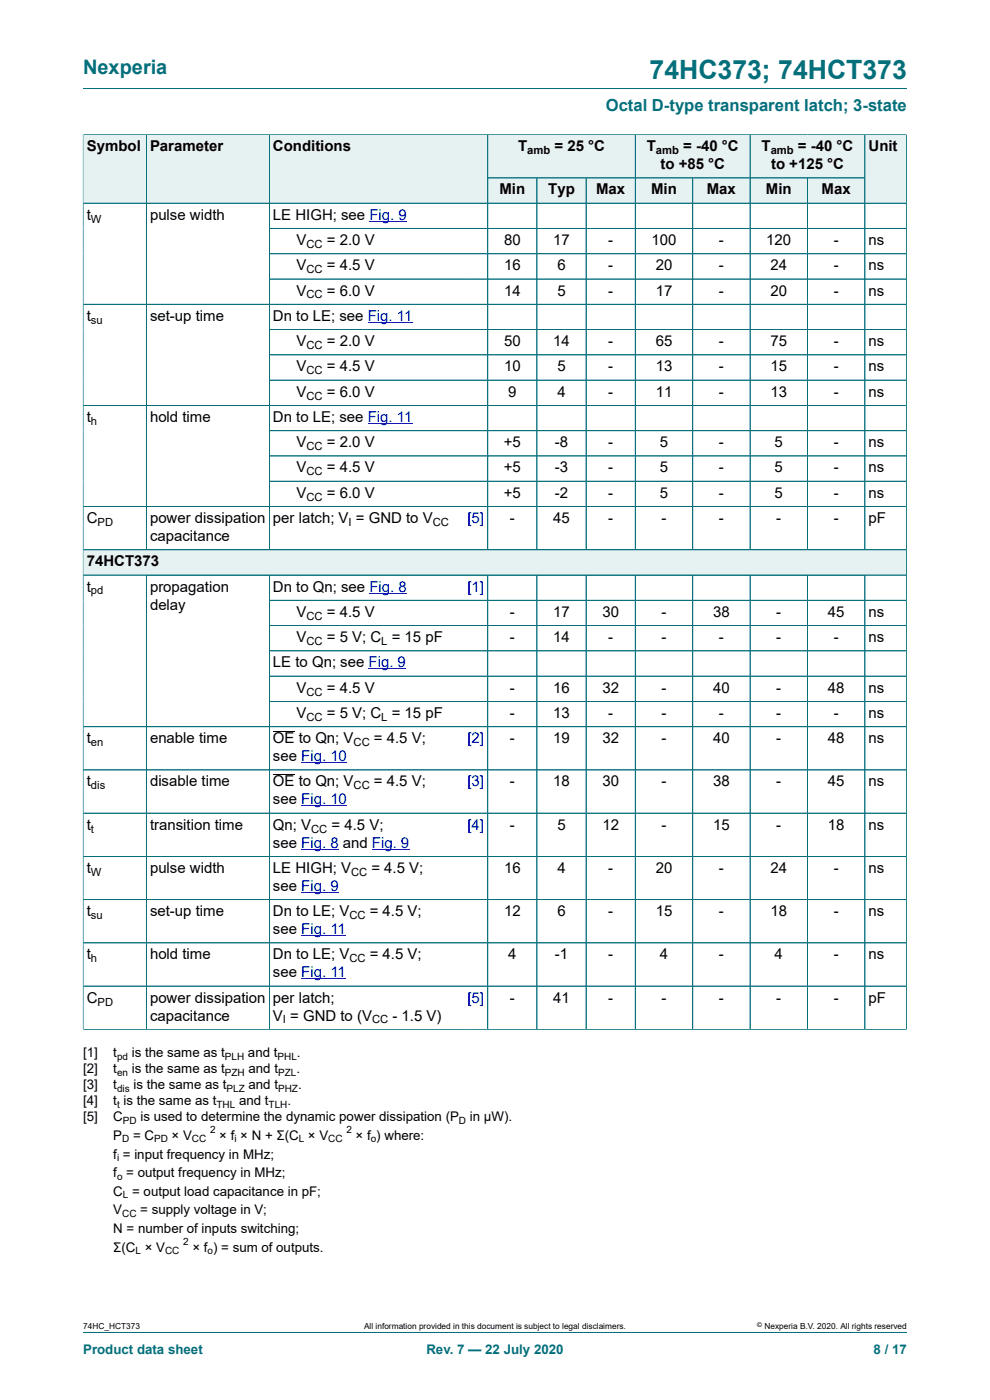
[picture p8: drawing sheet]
<svg xmlns="http://www.w3.org/2000/svg" width="210mm" height="297mm" viewBox="0 0 210 297" stroke-linecap="round" stroke-linejoin="round" font-family="sans-serif">
<defs><g id="words">
<text font-size="5.6" fill="#036f7b" x="137.8" y="16.8">74HC373; 74HCT373</text>
<text font-size="4.2" fill="#036f7b" x="17.6" y="15.6">Nexperia</text>
<text font-size="3.5" fill="#036f7b" x="128.5" y="23.7">Octal D-type transparent latch; 3-state</text>
<g font-size="3.2">
<text x="18.4" y="32.1">Symbol</text>
<text x="31.8" y="32.1">Parameter</text>
<text x="57.9" y="32.1">Conditions</text>
<text x="109.9" y="32.1">T</text>
<text x="117.6" y="32.1">= 25 °C</text>
<text x="137.2" y="32.1">T</text>
<text x="140.1" y="35.9">to +85 °C</text>
<text x="144.9" y="32.1">= -40 °C</text>
<text x="161.6" y="32.1">T</text>
<text x="163.6" y="35.9">to +125 °C</text>
<text x="169.3" y="32.1">= -40 °C</text>
<text x="184.2" y="32.1">Unit</text>
<text x="105.9" y="41.3">Min</text>
<text x="116.3" y="41.3">Typ</text>
<text x="126.5" y="41.3">Max</text>
<text x="138.1" y="41.3">Min</text>
<text x="149.9" y="41.3">Max</text>
<text x="162.5" y="41.3">Min</text>
<text x="174.3" y="41.3">Max</text>
<text x="18.4" y="46.6">t</text>
<text x="31.8" y="46.6">pulse width</text>
<text x="57.9" y="46.6">LE HIGH; see Fig. 9</text>
<text x="62.9" y="52">V</text>
<text x="69.3" y="52">= 2.0 V</text>
<text x="106.9" y="52">80</text>
<text x="117.3" y="52">17</text>
<text x="129" y="52">-</text>
<text x="138.2" y="52">100</text>
<text x="152.5" y="52">-</text>
<text x="162.6" y="52">120</text>
<text x="176.8" y="52">-</text>
<text x="184.2" y="52">ns</text>
<text x="62.9" y="57.3">V</text>
<text x="69.3" y="57.3">= 4.5 V</text>
<text x="106.9" y="57.3">16</text>
<text x="118.2" y="57.3">6</text>
<text x="129" y="57.3">-</text>
<text x="139.1" y="57.3">20</text>
<text x="152.5" y="57.3">-</text>
<text x="163.4" y="57.3">24</text>
<text x="176.8" y="57.3">-</text>
<text x="184.2" y="57.3">ns</text>
<text x="62.9" y="62.7">V</text>
<text x="69.3" y="62.7">= 6.0 V</text>
<text x="106.9" y="62.7">14</text>
<text x="118.2" y="62.7">5</text>
<text x="129" y="62.7">-</text>
<text x="139.1" y="62.7">17</text>
<text x="152.5" y="62.7">-</text>
<text x="163.4" y="62.7">20</text>
<text x="176.8" y="62.7">-</text>
<text x="184.2" y="62.7">ns</text>
<text x="18.4" y="68.1">t</text>
<text x="31.8" y="68.1">set-up time</text>
<text x="57.9" y="68.1">Dn to LE; see Fig. 11</text>
<text x="62.9" y="73.4">V</text>
<text x="69.3" y="73.4">= 2.0 V</text>
<text x="106.9" y="73.4">50</text>
<text x="117.3" y="73.4">14</text>
<text x="129" y="73.4">-</text>
<text x="139.1" y="73.4">65</text>
<text x="152.5" y="73.4">-</text>
<text x="163.4" y="73.4">75</text>
<text x="176.8" y="73.4">-</text>
<text x="184.2" y="73.4">ns</text>
<text x="62.9" y="78.8">V</text>
<text x="69.3" y="78.8">= 4.5 V</text>
<text x="106.9" y="78.8">10</text>
<text x="118.2" y="78.8">5</text>
<text x="129" y="78.8">-</text>
<text x="139.1" y="78.8">13</text>
<text x="152.5" y="78.8">-</text>
<text x="163.4" y="78.8">15</text>
<text x="176.8" y="78.8">-</text>
<text x="184.2" y="78.8">ns</text>
<text x="18.4" y="89.5">t</text>
<text x="31.8" y="89.5">hold time</text>
<text x="57.9" y="89.5">Dn to LE; see Fig. 11</text>
<text x="62.9" y="84.1">V</text>
<text x="69.3" y="84.1">= 6.0 V</text>
<text x="107.8" y="84.1">9</text>
<text x="118.2" y="84.1">4</text>
<text x="129" y="84.1">-</text>
<text x="139.1" y="84.1">11</text>
<text x="152.5" y="84.1">-</text>
<text x="163.4" y="84.1">13</text>
<text x="176.8" y="84.1">-</text>
<text x="184.2" y="84.1">ns</text>
<text x="62.9" y="94.9">V</text>
<text x="69.3" y="94.9">= 2.0 V</text>
<text x="106.9" y="94.9">+5</text>
<text x="117.7" y="94.9">-8</text>
<text x="129" y="94.9">-</text>
<text x="140" y="94.9">5</text>
<text x="152.5" y="94.9">-</text>
<text x="164.3" y="94.9">5</text>
<text x="176.8" y="94.9">-</text>
<text x="184.2" y="94.9">ns</text>
<text x="62.9" y="100.2">V</text>
<text x="69.3" y="100.2">= 4.5 V</text>
<text x="106.9" y="100.2">+5</text>
<text x="117.7" y="100.2">-3</text>
<text x="129" y="100.2">-</text>
<text x="140" y="100.2">5</text>
<text x="152.5" y="100.2">-</text>
<text x="164.3" y="100.2">5</text>
<text x="176.8" y="100.2">-</text>
<text x="184.2" y="100.2">ns</text>
<text x="62.9" y="105.6">V</text>
<text x="69.3" y="105.6">= 6.0 V</text>
<text x="106.9" y="105.6">+5</text>
<text x="117.7" y="105.6">-2</text>
<text x="129" y="105.6">-</text>
<text x="140" y="105.6">5</text>
<text x="152.5" y="105.6">-</text>
<text x="164.3" y="105.6">5</text>
<text x="176.8" y="105.6">-</text>
<text x="184.2" y="105.6">ns</text>
<text x="18.4" y="111">C</text>
<text x="31.8" y="111">power dissipation</text>
<text x="57.9" y="111">per latch; V = GND to V</text>
<text x="108.1" y="111">-</text>
<text x="117.3" y="111">45</text>
<text x="129" y="111">-</text>
<text x="140.3" y="111">-</text>
<text x="152.5" y="111">-</text>
<text x="164.7" y="111">-</text>
<text x="176.8" y="111">-</text>
<text x="184.2" y="111">pF</text>
<text x="31.8" y="114.8">capacitance</text>
<text x="18.4" y="120.1">74HCT373</text>
<text x="18.4" y="125.5">t</text>
<text x="31.8" y="125.5">propagation</text>
<text x="57.9" y="125.5">Dn to Qn; see Fig. 8</text>
<text x="31.8" y="129.3">delay</text>
<text x="62.9" y="130.9">V</text>
<text x="69.3" y="130.9">= 4.5 V</text>
<text x="108.1" y="130.9">-</text>
<text x="117.3" y="130.9">17</text>
<text x="127.8" y="130.9">30</text>
<text x="140.3" y="130.9">-</text>
<text x="151.3" y="130.9">38</text>
<text x="164.7" y="130.9">-</text>
<text x="175.6" y="130.9">45</text>
<text x="184.2" y="130.9">ns</text>
<text x="62.9" y="136.2">V</text>
<text x="69.3" y="136.2">= 5 V; C = 15 pF</text>
<text x="108.1" y="136.2">-</text>
<text x="117.3" y="136.2">14</text>
<text x="129" y="136.2">-</text>
<text x="140.3" y="136.2">-</text>
<text x="152.5" y="136.2">-</text>
<text x="164.7" y="136.2">-</text>
<text x="176.8" y="136.2">-</text>
<text x="184.2" y="136.2">ns</text>
<text x="57.9" y="141.6">LE to Qn; see Fig. 9</text>
<text x="62.9" y="146.9">V</text>
<text x="69.3" y="146.9">= 4.5 V</text>
<text x="108.1" y="146.9">-</text>
<text x="117.3" y="146.9">16</text>
<text x="127.8" y="146.9">32</text>
<text x="140.3" y="146.9">-</text>
<text x="151.3" y="146.9">40</text>
<text x="164.7" y="146.9">-</text>
<text x="175.6" y="146.9">48</text>
<text x="184.2" y="146.9">ns</text>
<text x="62.9" y="152.3">V</text>
<text x="69.3" y="152.3">= 5 V; C = 15 pF</text>
<text x="108.1" y="152.3">-</text>
<text x="117.3" y="152.3">13</text>
<text x="129" y="152.3">-</text>
<text x="140.3" y="152.3">-</text>
<text x="152.5" y="152.3">-</text>
<text x="164.7" y="152.3">-</text>
<text x="176.8" y="152.3">-</text>
<text x="184.2" y="152.3">ns</text>
<text x="18.4" y="157.7">t</text>
<text x="31.8" y="157.7">enable time</text>
<text x="57.9" y="157.7">OE to Qn; V</text>
<text x="57.9" y="161.5">see Fig. 10</text>
<text x="79.3" y="157.7">= 4.5 V;</text>
<text x="108.1" y="157.7">-</text>
<text x="117.3" y="157.7">19</text>
<text x="127.8" y="157.7">32</text>
<text x="140.3" y="157.7">-</text>
<text x="151.3" y="157.7">40</text>
<text x="164.7" y="157.7">-</text>
<text x="175.6" y="157.7">48</text>
<text x="184.2" y="157.7">ns</text>
<text x="18.4" y="166.8">t</text>
<text x="31.8" y="166.8">disable time</text>
<text x="57.9" y="166.8">OE to Qn; V</text>
<text x="79.3" y="166.8">= 4.5 V;</text>
<text x="108.1" y="166.8">-</text>
<text x="117.3" y="166.8">18</text>
<text x="127.8" y="166.8">30</text>
<text x="140.3" y="166.8">-</text>
<text x="151.3" y="166.8">38</text>
<text x="164.7" y="166.8">-</text>
<text x="175.6" y="166.8">45</text>
<text x="184.2" y="166.8">ns</text>
<text x="57.9" y="170.6">see Fig. 10</text>
<text x="18.4" y="176">t</text>
<text x="31.8" y="176">transition time</text>
<text x="57.9" y="176">Qn; V</text>
<text x="57.9" y="179.8">see Fig. 8 and Fig. 9</text>
<text x="70.3" y="176">= 4.5 V;</text>
<text x="108.1" y="176">-</text>
<text x="118.2" y="176">5</text>
<text x="127.8" y="176">12</text>
<text x="140.3" y="176">-</text>
<text x="151.3" y="176">15</text>
<text x="164.7" y="176">-</text>
<text x="175.6" y="176">18</text>
<text x="184.2" y="176">ns</text>
<text x="18.4" y="185.2">t</text>
<text x="31.8" y="185.2">pulse width</text>
<text x="57.9" y="185.2">LE HIGH; V</text>
<text x="78.8" y="185.2">= 4.5 V;</text>
<text x="106.9" y="185.2">16</text>
<text x="118.2" y="185.2">4</text>
<text x="129" y="185.2">-</text>
<text x="139.1" y="185.2">20</text>
<text x="152.5" y="185.2">-</text>
<text x="163.4" y="185.2">24</text>
<text x="176.8" y="185.2">-</text>
<text x="184.2" y="185.2">ns</text>
<text x="57.9" y="189">see Fig. 9</text>
<text x="18.4" y="194.4">t</text>
<text x="31.8" y="194.4">set-up time</text>
<text x="57.9" y="194.4">Dn to LE; V</text>
<text x="78.4" y="194.4">= 4.5 V;</text>
<text x="106.9" y="194.4">12</text>
<text x="118.2" y="194.4">6</text>
<text x="129" y="194.4">-</text>
<text x="139.1" y="194.4">15</text>
<text x="152.5" y="194.4">-</text>
<text x="163.4" y="194.4">18</text>
<text x="176.8" y="194.4">-</text>
<text x="184.2" y="194.4">ns</text>
<text x="18.4" y="203.5">t</text>
<text x="31.8" y="203.5">hold time</text>
<text x="57.9" y="198.2">see Fig. 11</text>
<text x="57.9" y="203.5">Dn to LE; V</text>
<text x="78.4" y="203.5">= 4.5 V;</text>
<text x="107.8" y="203.5">4</text>
<text x="117.7" y="203.5">-1</text>
<text x="129" y="203.5">-</text>
<text x="140" y="203.5">4</text>
<text x="152.5" y="203.5">-</text>
<text x="164.3" y="203.5">4</text>
<text x="176.8" y="203.5">-</text>
<text x="184.2" y="203.5">ns</text>
<text x="57.9" y="207.3">see Fig. 11</text>
<text x="18.4" y="212.7">C</text>
<text x="31.8" y="212.7">power dissipation</text>
<text x="57.9" y="212.7">per latch;</text>
<text x="108.1" y="212.7">-</text>
<text x="117.3" y="212.7">41</text>
<text x="129" y="212.7">-</text>
<text x="140.3" y="212.7">-</text>
<text x="152.5" y="212.7">-</text>
<text x="164.7" y="212.7">-</text>
<text x="176.8" y="212.7">-</text>
<text x="184.2" y="212.7">pF</text>
<text x="31.8" y="216.5">capacitance</text>
<text x="57.9" y="216.5">V = GND to (V</text>
<text x="83.2" y="216.5">- 1.5 V)</text>
</g>
<g font-size="3.2" fill="#00f">
<text x="99.2" y="111">[5]</text>
<text x="99.2" y="125.5">[1]</text>
<text x="99.2" y="157.7">[2]</text>
<text x="99.2" y="166.8">[3]</text>
<text x="99.2" y="176">[4]</text>
<text x="99.2" y="212.7">[5]</text>
</g>
<g font-size="2.8">
<text x="17.6" y="224.3">[1]</text>
<text x="17.6" y="227.7">[2]</text>
<text x="24" y="224.3">t</text>
<text x="24" y="227.7">t</text>
<text x="28" y="224.3">is the same as t</text>
<text x="28" y="227.7">is the same as t</text>
<text x="52.6" y="224.3">and t</text>
<text x="52.7" y="227.7">and t</text>
<text x="62.9" y="227.7">.</text>
<text x="63" y="224.3">.</text>
<text x="17.6" y="231.1">[3]</text>
<text x="24" y="231.1">t</text>
<text x="28.3" y="231.1">is the same as t</text>
<text x="52.7" y="231.1">and t</text>
<text x="63.2" y="231.1">.</text>
<text x="17.6" y="234.5">[4]</text>
<text x="17.6" y="237.9">[5]</text>
<text x="24" y="234.5">t is the same as t</text>
<text x="24" y="237.9">C</text>
<text x="29.8" y="237.9">is used to determine the dynamic power dissipation (P</text>
<text x="50.7" y="234.5">and t</text>
<text x="61" y="234.5">.</text>
<text x="99.7" y="237.9">in μW).</text>
<text x="24" y="241.8">P</text>
<text x="24" y="245.8">f = input frequency in MHz;</text>
<text x="28.2" y="241.8">= C</text>
<text x="36.4" y="241.8">× V</text>
<text x="46.5" y="241.8">× f × N + Σ(C × V</text>
<text x="75.4" y="241.8">× f ) where:</text>
<text x="24" y="249.7">f = output frequency in MHz;</text>
<text x="24" y="253.7">C = output load capacitance in pF;</text>
<text x="24" y="257.6">V</text>
<text x="29.8" y="257.6">= supply voltage in V;</text>
<text x="24" y="261.6">N = number of inputs switching;</text>
<text x="24" y="265.5">Σ(C × V</text>
<text x="40.8" y="265.5">× f ) = sum of outputs.</text>
</g>
<g font-size="2.8" fill="#036f7b">
<text x="17.6" y="287.2">Product data sheet</text>
<text x="90.4" y="287.2">Rev. 7 — 22 July 2020</text>
<text x="185.3" y="287.2">8 / 17</text>
</g>
<g font-size="2.4">
<text x="111.8" y="32.7">amb</text>
<text x="139.1" y="32.7">amb</text>
<text x="163.5" y="32.7">amb</text>
<text x="19.3" y="47.2">W</text>
<text x="65" y="52.6">CC</text>
<text x="65" y="58">CC</text>
<text x="65" y="63.3">CC</text>
<text x="19.3" y="68.7">su</text>
<text x="65" y="74">CC</text>
<text x="65" y="79.4">CC</text>
<text x="65" y="84.8">CC</text>
<text x="19.3" y="90.1">h</text>
<text x="65" y="95.5">CC</text>
<text x="65" y="100.9">CC</text>
<text x="65" y="106.2">CC</text>
<text x="20.7" y="111.6">PD</text>
<text x="74" y="111.6">I</text>
<text x="91.8" y="111.6">CC</text>
<text x="19.3" y="126.1">pd</text>
<text x="65" y="131.5">CC</text>
<text x="65" y="136.8">CC</text>
<text x="80.9" y="136.8">L</text>
<text x="65" y="147.6">CC</text>
<text x="65" y="152.9">CC</text>
<text x="80.9" y="152.9">L</text>
<text x="19.3" y="158.3">en</text>
<text x="75" y="158.3">CC</text>
<text x="19.3" y="167.5">dis</text>
<text x="75" y="167.5">CC</text>
<text x="19.3" y="176.6">t</text>
<text x="66" y="176.6">CC</text>
<text x="19.3" y="185.8">W</text>
<text x="74.5" y="185.8">CC</text>
<text x="19.3" y="195">su</text>
<text x="74.1" y="195">CC</text>
<text x="19.3" y="204.1">h</text>
<text x="74.1" y="204.1">CC</text>
<text x="20.7" y="213.3">PD</text>
<text x="60" y="217.1">I</text>
<text x="78.9" y="217.1">CC</text>
</g>
<g font-size="2.1">
<text x="24.8" y="224.9">pd</text>
<text x="47.7" y="224.9">PLH</text>
<text x="58.9" y="224.9">PHL</text>
<text x="24.8" y="228.3">en</text>
<text x="24.8" y="231.6">dis</text>
<text x="47.7" y="228.3">PZH</text>
<text x="48.1" y="231.6">PLZ</text>
<text x="59" y="228.3">PZL</text>
<text x="59" y="231.6">PHZ</text>
<text x="24.8" y="235">t</text>
<text x="26.1" y="238.4">PD</text>
<text x="45.9" y="235">THL</text>
<text x="57" y="235">TLH</text>
<text x="97.4" y="238.4">D</text>
<text x="25.9" y="242.4">D</text>
<text x="32.7" y="242.4">PD</text>
<text x="40.7" y="242.4">CC</text>
<text x="44.6" y="240.4">2</text>
<text x="49.7" y="242.4">i</text>
<text x="63.4" y="242.4">L</text>
<text x="69.6" y="242.4">CC</text>
<text x="73.5" y="240.4">2</text>
<text x="78.6" y="242.4">o</text>
<text x="24.8" y="246.3">i</text>
<text x="24.8" y="250.3">o</text>
<text x="26.1" y="254.2">L</text>
<text x="25.9" y="258.2">CC</text>
<text x="28.8" y="266.1">L</text>
<text x="35" y="266.1">CC</text>
<text x="38.9" y="264.1">2</text>
<text x="44" y="266.1">o</text>
</g>
<g font-size="1.8">
<text x="17.6" y="282">74HC_HCT373</text>
<text x="77.2" y="282">All information provided in this document is subject to legal disclaimers.</text>
<text x="162.2" y="282">Nexperia B.V. 2020. All rights reserved</text>
</g>
<text font-size="1.4" x="160.6" y="281.6">©</text>
</g></defs>
<path d="M17.6 18.8h174.8M103.5 28.6h31.3v9.1h-31.3z" fill="none" stroke="#036f7b" stroke-width=".21"/>
<path d="M103.5 28.6h31.2v9.1h-31.2z" fill="#e6f1f2"/>
<path d="M134.8 28.6h24.3v9.1h-24.3z" fill="none" stroke="#036f7b" stroke-width=".21"/>
<path d="M134.8 28.6h24.2v9.1h-24.2z" fill="#e6f1f2"/>
<path d="M159.1 28.6h24.4v9.1h-24.4z" fill="none" stroke="#036f7b" stroke-width=".21"/>
<path d="M159.2 28.6h24.2v9.1h-24.2z" fill="#e6f1f2"/>
<path d="M17.6 28.5v14.6h13.4v-14.5h-13.4" fill="none" stroke="#036f7b" stroke-width=".21"/>
<path d="M17.7 28.6h13.3v14.4h-13.3z" fill="#e6f1f2"/>
<path d="M31 28.6h26.1v14.5h-26.1z" fill="none" stroke="#036f7b" stroke-width=".21"/>
<path d="M31.1 28.6h26v14.4h-26z" fill="#e6f1f2"/>
<path d="M98.9 28.6h-41.8v14.5h41.8" fill="none" stroke="#036f7b" stroke-width=".21"/>
<path d="M57.2 28.6h41.7v14.4h-41.7z" fill="#e6f1f2"/>
<path d="M98.9 28.6h4.6v14.5h-4.6" fill="none" stroke="#036f7b" stroke-width=".21"/>
<g fill="#e6f1f2">
<path d="M98.9 28.6h4.5v14.4h-4.5z"/>
<path d="M103.5 37.8h10.3v5.2h-10.3z"/>
</g>
<path d="M103.5 37.7h10.4v5.4h-10.4z" fill="none" stroke="#036f7b" stroke-width=".21"/>
<path d="M114 37.8h10.3v5.2h-10.3z" fill="#e6f1f2"/>
<path d="M113.9 37.7h10.4v5.4h-10.4z" fill="none" stroke="#036f7b" stroke-width=".21"/>
<path d="M124.4 37.8h10.3v5.2h-10.3z" fill="#e6f1f2"/>
<path d="M124.3 37.7h10.5v5.4h-10.5z" fill="none" stroke="#036f7b" stroke-width=".21"/>
<path d="M134.8 37.8h12.1v5.2h-12.1z" fill="#e6f1f2"/>
<path d="M134.8 37.7h12.1v5.4h-12.1z" fill="none" stroke="#036f7b" stroke-width=".21"/>
<path d="M147 37.8h12v5.2h-12z" fill="#e6f1f2"/>
<path d="M146.9 37.7h12.2v5.4h-12.2z" fill="none" stroke="#036f7b" stroke-width=".21"/>
<path d="M159.2 37.8h12v5.2h-12z" fill="#e6f1f2"/>
<path d="M159.1 37.7h12.2v5.4h-12.2z" fill="none" stroke="#036f7b" stroke-width=".21"/>
<path d="M171.4 37.8h12v5.2h-12z" fill="#e6f1f2"/>
<path d="M192.3 28.5v14.6h-21v-5.4h12.2M192.4 28.6h-8.9v14.5" fill="none" stroke="#036f7b" stroke-width=".21"/>
<path d="M183.5 28.6h8.7v14.4h-8.7z" fill="#e6f1f2"/>
<g fill="none" stroke="#036f7b" stroke-width=".21">
<path d="M17.6 43.1h174.7v78.9h-174.7zM31 43.1v73.5M57.1 48.5h135.2M57.1 53.8h135.2M57.1 59.2h135.2M57.1 43.1v73.5M103.5 43.1v73.5M113.9 43.1v73.5M124.3 43.1v73.5M134.8 43.1v73.5M146.9 43.1v73.5M159.1 43.1v73.5"/>
<path d="M171.3 43.1v73.5M183.5 43.1v73.5M17.6 64.6h174.7M57.1 69.9h135.2M57.1 75.3h135.2M57.1 80.6h135.2M57.1 91.4h135.2M57.1 96.7h135.2M192.3 86h-174.7M17.6 107.5h174.7M57.1 102.1h135.2M192.3 116.6h-174.7"/>
</g>
<path d="M78.4 46.9h7.9M78 68.4h9.5M78 89.8h9.5" fill="none" stroke="#00f" stroke-width=".21"/>
<path d="M17.7 116.7h174.5v5.2h-174.5z" fill="#e6f1f2"/>
<g fill="none" stroke="#036f7b" stroke-width=".21">
<path d="M17.6 28.6v189.8M17.7 28.6h174.5M31 28.6v88M57.1 28.6v88M103.5 28.6v88M103.5 37.7h79.9M113.9 37.8v78.8M124.3 37.8v78.8M134.8 28.6v88M146.9 37.8v78.8M159.1 28.6v88M171.3 37.8v78.8"/>
<path d="M183.5 28.6v88M192.3 28.6v189.8M17.7 43.1h174.5M57.2 48.5h135M57.2 53.8h135M57.2 59.2h135M17.7 64.6h174.5M57.2 69.9h135M57.2 75.3h135M17.7 86h174.5M57.2 91.4h135M57.2 96.7h135"/>
<path d="M192.2 80.6h-135M17.7 107.5h174.5M17.7 116.6h174.5M57.2 102.1h135M17.6 122h174.7M31 122v96.4M57.1 127.4h135.2M57.1 132.7h135.2M57.1 138.1h135.2M57.1 122v96.4M103.5 122v96.4M113.9 122v96.4"/>
<path d="M124.3 122v96.4M134.8 122v96.4M146.9 122v96.4M159.1 122v96.4M171.3 122v96.4M183.5 122v96.4M17.6 154.2h174.7M57.1 143.4h135.2M57.1 148.8h135.2M17.6 163.3h174.7M17.6 172.5h174.7M17.6 181.7h174.7"/>
<path d="M17.6 190.9h174.7M17.6 218.4h174.8M17.6 200h174.7M17.6 209.2h174.7M17.6 282.6h174.8"/>
</g>
<path d="M78.4 125.8h7.9M78.2 141.9h7.9M63.9 161.8h9.7M63.9 171h9.7M63.9 180.2h7.9M63.9 189.3h7.9M63.9 198.5h9.5M78.9 180.2h7.9M63.9 207.7h9.5" fill="none" stroke="#00f" stroke-width=".21"/>
<path d="M57.9 155.2h4.6M57.9 164.3h4.6" fill="none" stroke="#000" stroke-width=".21"/>
<use href="#words"/>
</svg>
